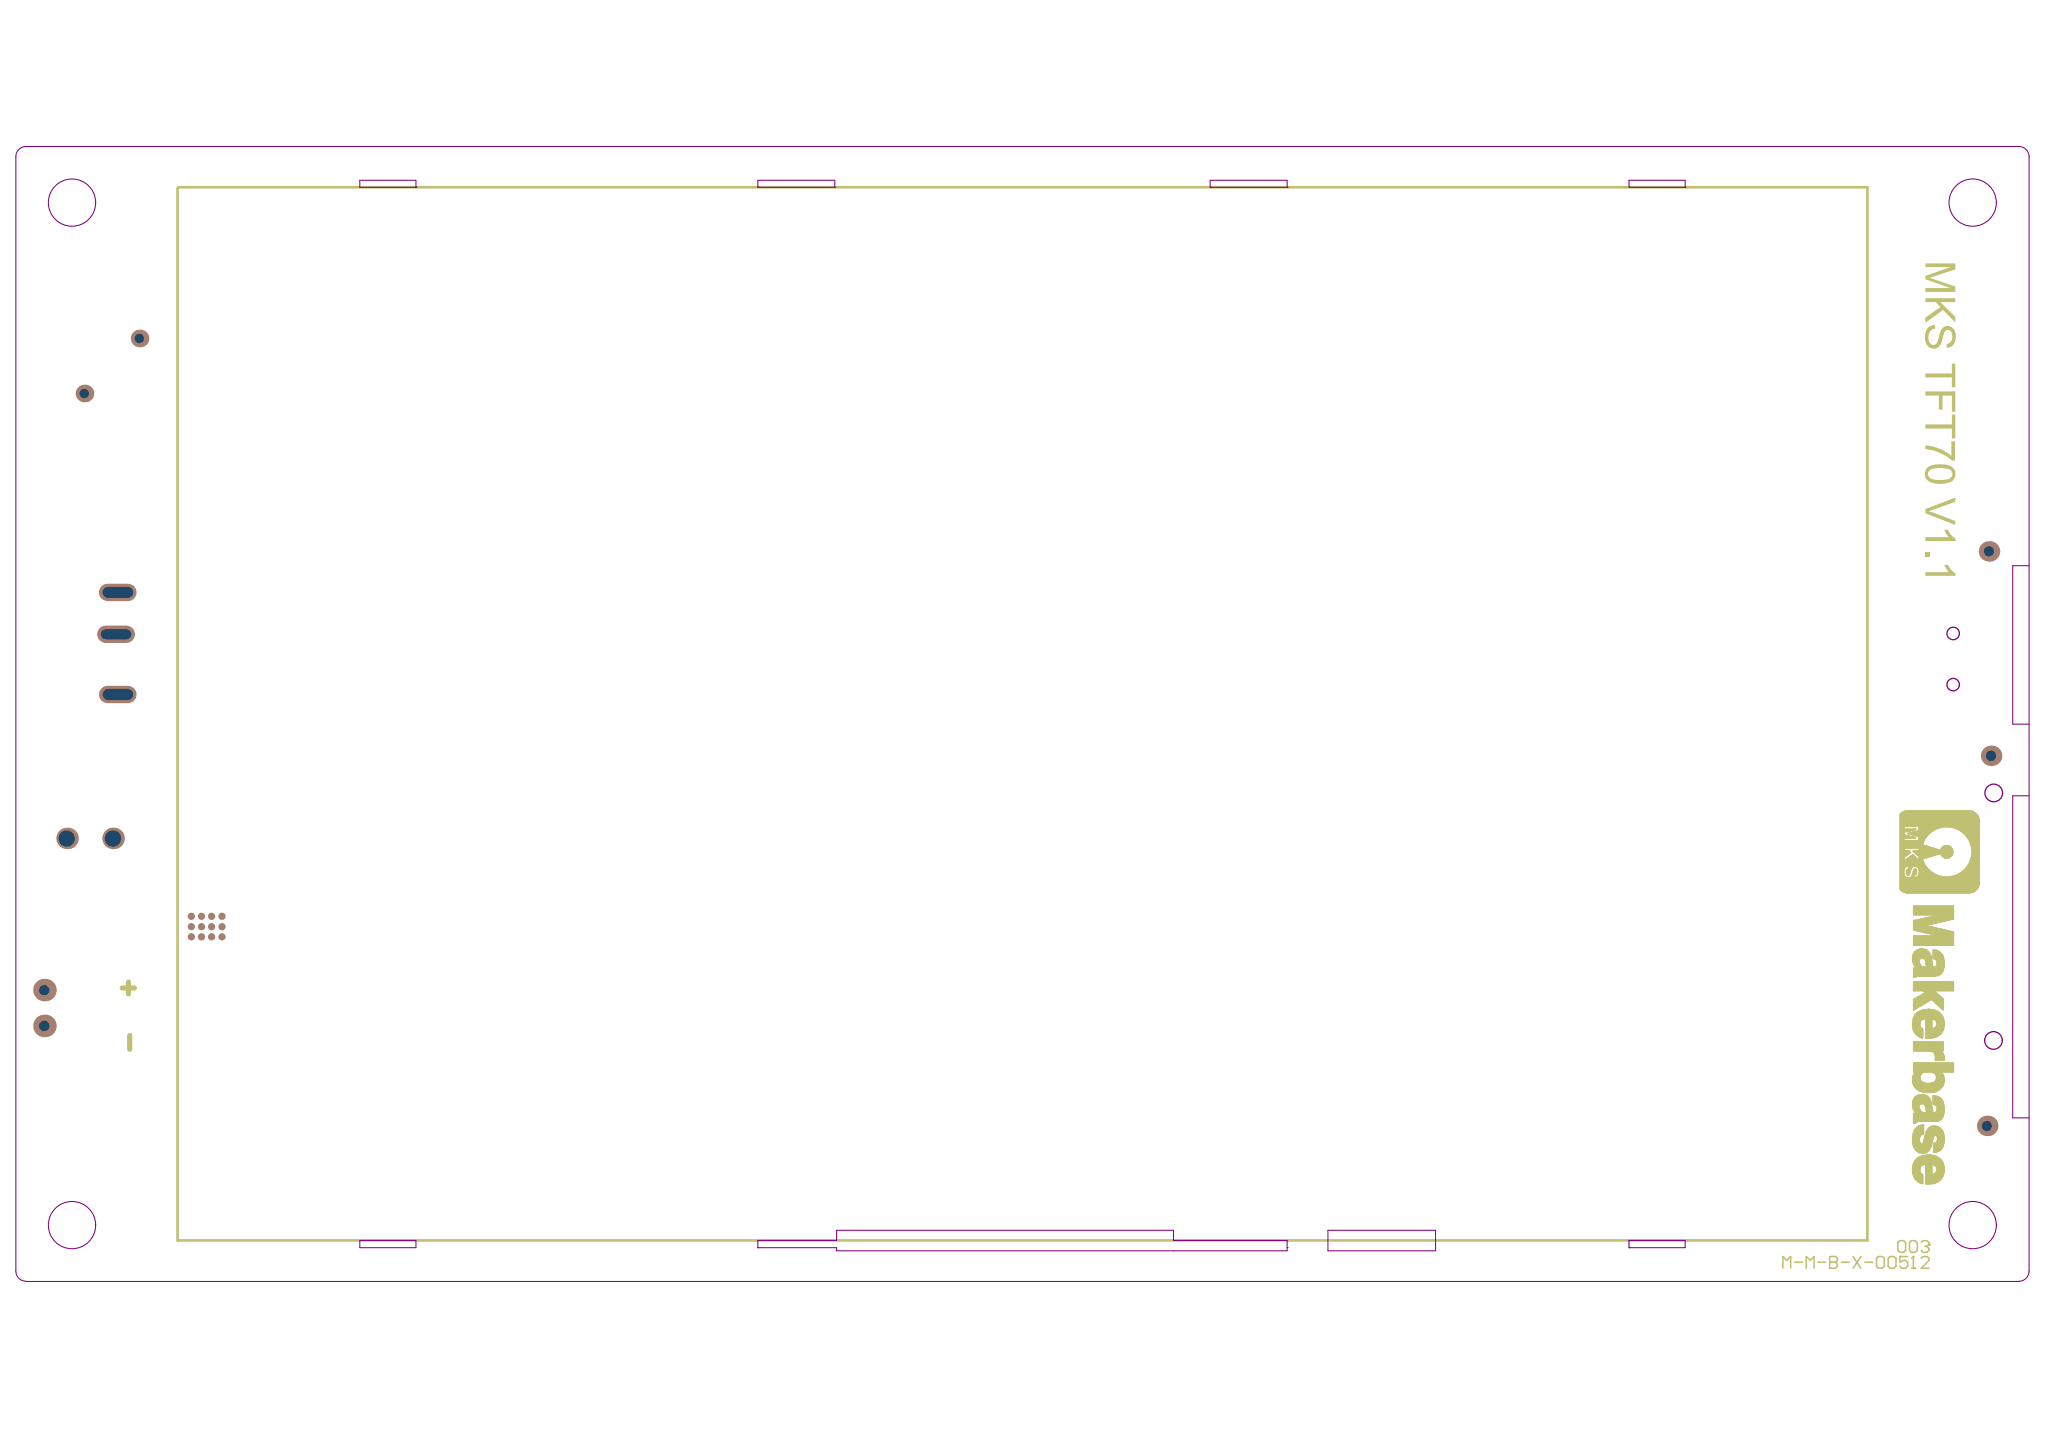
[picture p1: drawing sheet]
<svg xmlns="http://www.w3.org/2000/svg" width="289mm" height="202mm" viewBox="0 0 289 202" stroke-linecap="round" stroke-linejoin="round" font-family="sans-serif">
<g fill="#a57f6f">
<circle cx="31.3" cy="132.2" r=".51"/>
<circle cx="29.9" cy="132.2" r=".51"/>
<circle cx="28.4" cy="132.2" r=".51"/>
<circle cx="27" cy="132.2" r=".51"/>
<circle cx="27" cy="129.3" r=".51"/>
<circle cx="28.4" cy="129.3" r=".51"/>
<circle cx="29.9" cy="129.3" r=".51"/>
<circle cx="31.3" cy="129.3" r=".51"/>
<circle cx="31.3" cy="130.7" r=".51"/>
<circle cx="29.9" cy="130.7" r=".51"/>
<circle cx="27" cy="130.7" r=".51"/>
<circle cx="28.4" cy="130.7" r=".51"/>
<circle cx="280.4" cy="158.8" r="1.45"/>
</g>
<circle cx="280.3" cy="158.8" r=".71" fill="#1f4769"/>
<circle cx="280.9" cy="106.6" r="1.45" fill="#a57f6f"/>
<circle cx="280.9" cy="106.6" r=".72" fill="#1f4769"/>
<circle cx="16" cy="118.3" r="1.52" fill="#a57f6f"/>
<circle cx="15.9" cy="118.3" r="1.15" fill="#1f4769"/>
<circle cx="9.5" cy="118.3" r="1.52" fill="#a57f6f"/>
<circle cx="9.4" cy="118.3" r="1.15" fill="#1f4769"/>
<circle cx="280.6" cy="77.8" r="1.45" fill="#a57f6f"/>
<circle cx="280.6" cy="77.8" r=".71" fill="#1f4769"/>
<circle cx="11.9" cy="55.5" r="1.25" fill="#a57f6f"/>
<circle cx="11.9" cy="55.5" r=".66" fill="#1f4769"/>
<circle cx="6.3" cy="139.7" r="1.6" fill="#a57f6f"/>
<circle cx="6.2" cy="139.7" r=".73" fill="#1f4769"/>
<circle cx="6.3" cy="144.7" r="1.6" fill="#a57f6f"/>
<circle cx="6.2" cy="144.7" r=".73" fill="#1f4769"/>
<path d="M15.2 98h2.8M15.2 83.6h2.8" fill="none" stroke="#a57f6f" stroke-width="2.5"/>
<path d="M15.3 98h2.7M15.3 83.6h2.7" fill="none" stroke="#1f4769" stroke-width="1.6"/>
<circle cx="19.7" cy="47.7" r="1.25" fill="#a57f6f"/>
<circle cx="19.7" cy="47.7" r=".66" fill="#1f4769"/>
<path d="M14.9 89.5h2.9" fill="none" stroke="#a57f6f" stroke-width="2.5"/>
<path d="M14.9 89.5h2.9" fill="none" stroke="#1f4769" stroke-width="1.4"/>
<g fill="none" stroke="#c0c073" stroke-width=".14">
<path d="M268 114.9v10.6M268.1 114.8v10.7M268.1 114.8v10.8M268.1 114.7v10.9M268.2 114.7v10.9M268.2 114.7v11M268.3 114.6v11.1M268.4 114.6v11.2M268.4 114.5v11.3M268.5 114.5v11.3M268.6 114.5v11.3M268.6 114.5v8.5"/>
<path d="M268.7 114.5v8.3M268.7 114.4v2.2M268.7 116.9v.5M268.7 117.8v.4M268.7 118.6v1.1M268.7 120v.9M268.7 116.9v.4M268.8 114.4v2.2M268.8 116.9v.4M268.8 117.8v.4M268.8 118.6v1.1M268.8 120v.9"/>
<path d="M268.8 120v.8M268.9 114.4v2.2M268.9 116.9v.4M268.9 117.8v.4M268.9 118.6v1.1M268.9 120v.8M268.9 120v.7M269 114.4v2.2M269 116.9v.4M269 117.8v.4M269 118.6v1.1M269 120v.7"/>
<path d="M269 114.3v2.3M269 120v.6M269.1 114.3v2.3M269.1 116.9v.4M269.1 117.8v.4M269.1 118.6v1.1M269.1 120v.6M269.1 117.5v.1M269.1 117.9v.3M269.2 114.3v2.3M269.2 116.9v.4M269.2 117.5v.1"/>
<path d="M269.2 117.9v.3M269.2 118.6v1.1M269.2 120v.6M269.2 120v.5M269.2 117.5v.2M269.3 114.3v2.3M269.3 116.9v.3M269.3 117.5v.2M269.3 117.9v.3M269.3 118.6v1.1M269.3 120v.5M269.4 114.3v2.3"/>
<path d="M269.4 116.9v.3M269.4 117.5v.2M269.4 117.9v.3M269.4 118.6v1.1M269.5 114.3v2.3M269.5 116.9v.3M269.5 117.4v.3M269.5 117.9v.3M269.5 118.6v1.1M269.5 118v.2M269.6 114.3v2.3M269.6 116.9v.3"/>
<path d="M269.6 117.4v.4M269.6 118v.2M269.6 118.6v1.1M269.7 114.3v2.3M269.7 116.9v.3M269.7 117.4v.4M269.7 118v.2M269.7 118.6v1.1M269.8 114.3v2.3M269.8 116.9v.3M269.8 117.4v.4M269.8 118v.2"/>
<path d="M269.8 118.6v1.1M269.8 117.3v.5M269.9 114.3v2.3M269.9 116.9v.2M269.9 117.3v.5M269.9 118v.2M269.9 118.6v1.1M269.9 120v.2M270 114.3v2.3M270 116.9v.2M270 117.3v.5M270 118v.2"/>
<path d="M270 118.6v1.1M270 120v.2M270 118.1v.1M270.1 114.3v2.3M270.1 116.9v.2M270.1 117.3v.5M270.1 118.1v.1M270.1 118.6v1.1M270.1 120v.3M270.1 117.3v.6M270.2 114.3v2.3M270.2 116.9v.2"/>
<path d="M270.2 117.3v.6M270.2 118.1v.1M270.2 118.6v1.1M270.2 120v.4M270.3 114.3v2.3M270.3 116.9v.1M270.3 117.3v.6M270.3 118.1v.1M270.3 118.6v1.1M270.3 120v.5M270.3 117.2v.7M270.4 114.3v2.3"/>
<path d="M270.4 117.2v.7M270.4 118.6v1.1M270.4 120v.6M270.5 114.3v2.3M270.5 117.2v.7M270.5 118.6v1.1M270.5 120v.6M270.5 120v.7M270.6 114.3v2.3M270.6 117.2v.7M270.6 118.6v1.1M270.6 120v.7"/>
<path d="M270.6 120v.8M270.6 117.2v.8M270.7 114.3v2.3M270.7 117.2v.8M270.7 118.6v1.1M270.7 114.3v8.5M270.8 114.3v11.7M270.9 114.3v11.7M271 114.3v11.7M271.1 114.3v11.7M271.2 114.3v11.7M271.3 114.3v4.8"/>
<path d="M271.3 119.1v2.1M271.3 114.3v4.7M271.3 114.3v4.6M271.3 119.1v2M271.4 114.3v4.5M271.4 119.2v1.9M271.4 114.3v4.4M271.4 114.3v4.3M271.5 114.3v4.3M271.5 119.2v1.9M271.5 114.3v4.2M271.6 114.3v4.2"/>
<path d="M271.6 119.3v1.8M271.6 114.3v4M271.6 119.3v1.7M271.7 114.3v4M271.7 119.3v1.7M271.7 114.3v3.9M271.8 114.3v3.8M271.8 119.3v1.7M271.8 114.3v3.7M271.9 114.3v3.7M271.9 119.3v1.7M271.9 114.3v3.6"/>
<path d="M272 114.3v3.6M272 119.4v1.6M272 114.3v3.5M272 119.4v1.5M272.1 114.3v3.5M272.1 119.4v1.5M272.1 114.3v3.4M272.2 114.3v3.3M272.2 119.4v1.5M272.2 119.5v1.4M272.3 114.3v3.2M272.3 119.5v1.4"/>
<path d="M272.4 114.3v3.2M272.4 119.5v1.4M272.4 114.3v3.1M272.4 119.5v1.3M272.5 114.3v3.1M272.5 119.5v1.3M272.5 114.3v3M272.6 114.3v3M272.6 119.5v1.3M272.6 119.6v1.2M272.7 114.3v2.9M272.7 119.6v1.2"/>
<path d="M272.7 119.6v1.1M272.8 114.3v2.9M272.8 119.6v1.1M272.8 114.3v2.8M272.8 119.7v1M272.9 114.3v2.8M272.9 119.7v1M272.9 119.7v.9M273 114.3v2.7M273 119.7v.9M273.1 114.3v2.7M273.1 119.7v.9"/>
<path d="M273.2 114.3v2.6M273.2 119.7v.9M273.2 119.8v.8M273.3 114.3v2.6M273.3 119.8v.8M273.3 119.8v.7M273.4 114.3v2.6M273.4 119.8v.7M273.4 114.3v2.5M273.5 114.3v2.5M273.5 119.9v.6M273.6 114.3v2.5"/>
<path d="M273.6 119.9v.6M273.7 114.3v2.5M273.7 120v.5M273.7 120v.4M273.8 114.3v2.5M273.8 119.9v.6M273.8 119.7v.9M273.9 114.3v2.4M273.9 119.7v.9M273.9 119.6v1.1M274 114.3v2.4M274 119.5v1.3"/>
<path d="M274.1 114.3v2.4M274.1 119.4v1.5M274.2 114.3v2.4M274.2 119.4v1.5M274.2 119.4v1.6M274.2 119.3v1.7M274.3 114.3v2.4M274.3 119.3v1.7M274.4 114.3v2.4M274.4 119.3v1.7M274.4 114.3v2.3M274.5 114.3v2.4"/>
<path d="M274.5 119.3v1.7M274.5 119.3v1.8M274.6 114.3v2.4M274.6 119.3v1.8M274.7 114.3v2.4M274.7 119.3v1.8M274.8 114.3v2.4M274.8 119.3v1.7M274.8 114.3v2.3M274.9 114.3v2.3M274.9 119.3v1.7M274.9 114.3v2.4"/>
<path d="M275 114.3v2.4M275 119.3v1.7M275.1 114.3v2.4M275.1 119.4v1.6M275.1 119.4v1.5M275.2 114.3v2.4M275.2 119.4v1.5M275.2 119.5v1.4M275.3 114.3v2.4M275.3 119.5v1.3M275.3 119.6v1.2M275.4 114.3v2.4"/>
<path d="M275.4 119.6v1.1M275.4 119.7v.9M275.4 114.3v2.5M275.5 114.3v2.5M275.5 119.8v.7M275.6 114.3v2.5M275.7 114.3v2.5M275.8 114.3v2.5M275.9 114.3v2.6M276 114.3v2.6M276.1 114.3v2.6M276.1 114.3v2.7"/>
<path d="M276.2 114.3v2.7M276.3 114.3v2.8M276.4 114.3v2.8M276.4 114.3v2.9M276.5 114.3v2.9M276.6 114.3v2.9M276.6 114.3v3M276.7 114.3v3M276.8 114.3v3M276.8 114.3v3.1M276.9 114.3v3.1M276.9 114.3v3.2"/>
<path d="M277 114.3v3.3M277.1 114.3v3.3M277.1 114.3v3.4M277.2 114.3v3.4M277.2 114.3v3.5M277.3 114.3v3.5M277.3 114.3v3.6M277.4 114.3v3.7M277.5 114.3v3.8M277.5 114.3v3.9M277.6 114.3v3.9M277.6 114.3v4"/>
<path d="M277.6 114.3v4.1M277.7 114.3v4.1M277.7 114.3v4.2M277.8 114.3v4.3M277.9 114.3v4.5M277.9 114.3v4.6M278 114.4v4.7M278 114.4v5M278.1 114.4v5M278.1 114.4v5.3M278.2 114.4v5.4M278.2 114.4v11.5"/>
<path d="M278.3 114.4v11.5M278.3 114.5v11.4M278.3 114.5v11.3M278.4 114.5v11.3M278.5 114.5v11.3M278.6 114.6v11.1M278.7 114.6v11.1M278.7 114.7v11M278.7 114.7v10.9M278.8 114.7v10.9M278.8 114.8v10.8M278.8 114.8v10.7"/>
<path d="M278.9 114.9v10.6M278.9 114.9v10.5M279 114.9v10.5M279 115v10.4M279 115v10.3M279.1 115.1v10.2M279.1 115.2v10M279.1 115.2v9.9M279.2 115.3v9.7M279.2 115.5v9.3M279.3 115.6v9.1M268.6 123.1v2.8"/>
<path d="M268.7 123.2v2.7M268.7 121.4v1.2M268.7 123.4v2.5M268.7 121.4v1.1M268.7 123.5v2.4M268.8 121.3v1.1M268.8 123.6v2.3M268.8 123.7v2.2M268.9 121.2v1.1M268.9 123.7v2.3M268.9 122.7v.6M268.9 123.8v2.2"/>
<path d="M269 121.2v1M269 122.7v.6M269 123.8v2.2M269 121.1v1.1M269 122.7v.7M269.1 121.1v1.1M269.1 122.6v.8M269.1 123.8v2.2M269.1 122.6v.9M269.1 121v1.2M269.2 121v1.2M269.2 122.6v.9"/>
<path d="M269.2 123.8v2.2M269.2 121v1.1M269.3 120.9v2.6M269.3 123.8v2.2M269.3 120.9v2.5M269.3 120v.4M269.4 120.1v.3M269.4 120.9v2.5M269.4 123.8v2.2M269.5 120.1v.3M269.5 120.8v2.4M269.5 123.8v2.2"/>
<path d="M269.5 120.1v.2M269.5 120.2v.1M269.5 120.8v2.1M269.6 120.2v.1M269.6 120.7v2.2M269.6 123.8v2.2M269.6 120.7v2M269.6 123.7v2.3M269.6 120.7v1.9M269.7 120.6v1.9M269.7 123.6v2.4M269.7 120.6v1.8"/>
<path d="M269.7 123.5v2.5M269.8 120.6v1.8M269.8 123.5v2.5M269.8 120.5v1.8M269.8 123.2v2.8M269.8 134.9v.7M269.9 120v.1M269.9 120.5v1.8M269.9 123v3M269.9 134.6v1.3M269.9 120.6v1.7M269.9 122.9v3.1"/>
<path d="M269.9 120.6v1.6M269.9 122.7v3.3M269.9 127.8v1.3M269.9 129.9v1.3M269.9 132v1.4M269.9 134.5v1.5M269.9 136.5v1.4M269.9 138.5v1.3M270 120.6v1.6M270 122.7v3.3M270 127.8v1.3M270 129.8v1.4"/>
<path d="M270 132v1.4M270 134.5v1.6M270 136.5v1.4M270 138.5v1.3M270 122.6v3.4M270 134.4v1.7M270 120.7v1.5M270 134.3v1.9M270.1 120.7v1.5M270.1 122.6v3.4M270.1 127.8v1.3M270.1 129.8v1.5"/>
<path d="M270.1 132v1.4M270.1 134.3v2M270.1 136.5v1.4M270.1 138.5v1.3M270.1 120.8v1.4M270.1 134.2v2.1M270.2 120.8v1.4M270.2 122.6v.8M270.2 123.8v2.2M270.2 127.8v1.3M270.2 129.8v1.5M270.2 132v1.4"/>
<path d="M270.2 134.2v2.1M270.2 136.5v1.4M270.2 138.5v1.3M270.2 120.9v1.3M270.2 134.2v2.2M270.3 120.9v1.3M270.3 122.6v.8M270.3 123.8v2.2M270.3 127.8v1.3M270.3 129.8v1.5M270.3 132v1.4M270.3 134.1v3.8"/>
<path d="M270.3 138.5v1.3M270.3 121v1.2M270.3 123.7v2.3M270.3 134.1v3.7M270.3 122.6v.7M270.4 121v1.3M270.4 122.7v.5M270.4 123.7v2.3M270.4 127.8v1.3M270.4 129.8v1.5M270.4 132v1.4M270.4 134v3.7"/>
<path d="M270.4 138.5v1.3M270.4 121.1v1.2M270.5 121.1v1.2M270.5 123.7v2.3M270.5 127.8v1.3M270.5 129.8v1.5M270.5 132v1.4M270.5 134v3.7M270.5 138.5v1.3M270.5 121.2v1.2M270.5 123.6v2.4M270.5 129.7v1.6"/>
<path d="M270.6 121.2v1.2M270.6 123.6v2.4M270.6 127.8v1.3M270.6 129.7v1.6M270.6 132v1.4M270.6 133.9v3.8M270.6 138.5v1.3M270.6 121.3v1.1M270.6 123.5v2.5M270.7 120v.8M270.7 121.3v1.3M270.7 123.4v2.6"/>
<path d="M270.7 127.8v1.3M270.7 129.7v1.7M270.7 132v1.4M270.7 133.9v3.8M270.7 138.5v1.3M270.7 123.2v2.8M270.7 122.9v.1M270.7 123.1v2.9M270.8 127.8v1.3M270.8 129.7v1.7M270.8 132v1.4M270.8 133.9v1.5"/>
<path d="M270.8 135.7v2M270.8 138.5v1.3M270.9 127.8v1.3M270.9 129.7v1.7M270.9 132v1.4M270.9 133.8v1.5M270.9 136v1.7M270.9 138.5v1.3M270.9 129.6v1.8M270.9 129.6v1.9M270.9 133.8v1.4M270.9 136.1v1.6"/>
<path d="M271 127.8v1.3M271 129.6v1.9M271 132v1.4M271 133.8v1.4M271 136.1v1.6M271 138.5v1.3M271 136.2v1.5M271.1 127.8v1.3M271.1 129.6v1.9M271.1 132v1.4M271.1 133.8v1.4M271.1 136.3v1.4"/>
<path d="M271.1 138.5v1.3M271.2 127.8v1.3M271.2 129.6v1.9M271.2 132v1.4M271.2 133.8v1.4M271.2 136.3v1.4M271.2 138.5v1.3M271.2 129.5v2M271.3 121.2v4.8M271.3 127.8v1.3M271.3 129.5v2M271.3 132v1.4"/>
<path d="M271.3 133.8v1.4M271.3 136.3v1.4M271.3 138.5v1.3M271.3 121.3v4.7M271.3 136.4v1.3M271.3 121.4v4.6M271.4 121.6v4.4M271.4 127.8v1.3M271.4 129.5v2M271.4 132v1.4M271.4 133.9v1.3M271.4 136.4v1.3"/>
<path d="M271.4 138.5v1.4M271.4 121.7v4.3M271.4 133.9v1.4M271.4 138.5v1.5M271.5 121.7v4.3M271.5 127.8v1.3M271.5 129.5v2.1M271.5 132v1.4M271.5 133.9v1.4M271.5 136.4v1.3M271.5 138.5v1.5M271.5 121.9v4.1"/>
<path d="M271.6 121.9v4.1M271.6 127.8v1.3M271.6 129.5v2.1M271.6 132v1.4M271.6 133.9v1.4M271.6 136.4v1.3M271.6 138.5v1.5M271.6 122v4M271.6 133.9v1.6M271.6 138.5v3M271.6 133.9v1.7M271.7 122.1v3.9"/>
<path d="M271.7 127.8v1.3M271.7 129.5v2.1M271.7 132v1.4M271.7 133.9v1.9M271.7 136.4v1.3M271.7 138.5v3M271.7 122.2v3.8M271.7 129.5v1M271.7 130.6v1M271.7 134v2.1M271.8 122.3v3.7M271.8 127.8v1.3"/>
<path d="M271.8 129.5v1M271.8 130.6v1M271.8 132v1.4M271.8 134v2.4M271.8 136.4v1.3M271.8 138.5v3M271.8 129.4v1.1M271.8 138.5v2.9M271.8 122.4v3.6M271.8 134.1v3.6M271.9 122.4v3.6M271.9 127.8v1.3"/>
<path d="M271.9 129.4v1.1M271.9 130.6v1.1M271.9 132v1.4M271.9 134.1v3.6M271.9 138.5v2.9M271.9 138.5v2.8M272 122.5v3.5M272 127.8v1.3M272 129.4v1.1M272 130.6v1.1M272 132v1.4M272 134.1v3.6"/>
<path d="M272 138.5v2.8M272 122.6v3.4M272 134.2v3.5M272.1 122.6v3.4M272.1 127.8v1.3M272.1 129.4v1.1M272.1 130.6v1.1M272.1 132v1.4M272.1 134.2v3.5M272.1 138.5v2.8M272.1 122.7v3.3M272.1 138.5v2.7"/>
<path d="M272.2 122.7v3.3M272.2 127.8v1.3M272.2 129.4v1M272.2 130.7v1M272.2 132v1.4M272.2 134.3v3.4M272.2 138.5v2.7M272.2 122.8v3.2M272.2 134.4v3.3M272.3 122.8v3.2M272.3 127.8v1.3M272.3 129.4v1"/>
<path d="M272.3 130.7v1M272.3 132v1.4M272.3 134.5v3.2M272.3 138.5v2.7M272.3 138.5v2.6M272.4 122.9v3.1M272.4 127.8v1.3M272.4 129.4v1M272.4 130.7v1M272.4 132v1.4M272.4 134.6v3.1M272.4 138.5v2.6"/>
<path d="M272.4 129.3v1.1M272.4 130.7v1.1M272.4 134.7v3M272.4 123v3M272.4 130.8v1M272.4 134.8v2.9M272.5 123v3M272.5 127.8v1.3M272.5 129.3v1.1M272.5 130.7v1.1M272.5 132v1.4M272.5 134.9v2.8"/>
<path d="M272.5 138.5v2.6M272.5 135.1v2.6M272.5 138.5v2.5M272.5 130.8v1M272.5 135.2v2.5M272.6 123v3M272.6 127.8v1.3M272.6 129.3v1.1M272.6 130.8v1M272.6 132v1.4M272.6 135.6v2.1M272.6 138.5v2.6"/>
<path d="M272.6 123.1v2.9M272.6 136v1.7M272.7 123.1v2.9M272.7 127.8v1.3M272.7 129.3v1.1M272.7 130.8v1M272.7 132v1.4M272.7 136v1.7M272.7 138.5v2.6M272.7 130.8v1.1M272.7 134v1.2M272.7 136.3v1.4"/>
<path d="M272.7 138.5v2.7M272.7 129.2v1.1M272.7 134v1.3M272.8 123.2v2.8M272.8 127.8v1.3M272.8 129.2v1.1M272.8 130.8v1.1M272.8 132v1.4M272.8 134v1.3M272.8 136.4v1.3M272.8 138.5v2.8M272.9 123.2v2.8"/>
<path d="M272.9 127.8v1.3M272.9 129.2v1.1M272.9 130.8v1.1M272.9 132v1.4M272.9 134v1.3M272.9 136.4v1.3M272.9 138.5v2.8M272.9 138.5v1.3M272.9 139.8v1.6M272.9 123.3v2.7M273 123.3v2.7M273 127.8v1.3"/>
<path d="M273 129.2v1.1M273 130.9v1M273 132v1.4M273 134v1.3M273 136.4v1.3M273 138.5v1.3M273 139.8v1.7M273 129.1v1.2M273 139.9v1.6M273.1 123.3v2.7M273.1 127.8v1.3M273.1 129.1v1.1"/>
<path d="M273.1 130.9v1M273.1 132v1.4M273.1 134v1.3M273.1 136.4v1.3M273.1 138.5v1.3M273.1 139.9v1.6M273.1 123.4v2.6M273.1 134v1.4M273.1 136.3v1.4M273.1 140v1.6M273.2 123.4v2.6M273.2 127.8v1.3"/>
<path d="M273.2 129.1v1.1M273.2 130.9v1M273.2 132v1.4M273.2 134v1.5M273.2 136.2v1.4M273.2 138.5v1.3M273.2 130.9v1.1M273.2 134.1v3.5M273.3 123.4v2.6M273.3 127.8v1.3M273.3 129.1v1.1M273.3 130.9v1.1"/>
<path d="M273.3 132v1.4M273.3 134.1v3.5M273.3 138.5v1.3M273.3 123.5v2.5M273.4 123.5v2.5M273.4 127.8v1.3M273.4 129.1v1M273.4 130.9v1.1M273.4 132v1.4M273.4 134.1v3.5M273.4 138.5v1.3M273.4 134.2v3.4"/>
<path d="M273.5 123.5v2.5M273.5 127.8v1.3M273.5 129.1v1M273.5 130.9v1.1M273.5 132v1.4M273.5 134.2v3.4M273.5 138.5v1.3M273.5 131v2.4M273.6 123.5v2.5M273.6 127.8v2.3M273.6 131v2.4M273.6 134.2v3.4"/>
<path d="M273.6 138.5v1.3M273.6 134.2v3.3M273.6 123.6v2.4M273.7 123.5v2.5M273.7 127.8v2.3M273.7 131v2.4M273.7 134.3v3.2M273.7 138.5v1.3M273.7 123.6v2.4M273.8 123.6v2.4M273.8 127.8v2.3M273.8 131v2.4"/>
<path d="M273.8 134.3v3.2M273.8 138.5v1.3M273.8 134.3v3.1M273.8 131.1v2.3M273.8 134.4v3M273.9 123.6v2.4M273.9 127.8v2.3M273.9 131.1v2.3M273.9 134.4v3M273.9 138.5v1.3M273.9 127.8v2.2M273.9 134.5v2.8"/>
<path d="M274 123.6v2.4M274 127.8v2.2M274 131.1v2.3M274 134.6v2.6M274 138.5v1.3M274 134.6v2.5M274.1 123.6v2.4M274.1 127.8v2.2M274.1 131.1v2.3M274.1 134.8v2.3M274.1 138.5v1.3M274.1 123.7v2.3"/>
<path d="M274.1 134.8v2.2M274.2 123.7v2.3M274.2 127.8v2.2M274.2 131.1v2.3M274.2 134.9v2M274.2 138.5v1.3M274.2 135.1v1.6M274.3 123.7v2.3M274.3 127.8v2.2M274.3 131.1v2.3M274.3 135.4v1.1M274.3 138.5v1.3"/>
<path d="M274.3 135.4v1M274.4 123.7v2.3M274.4 127.8v2.2M274.4 131.2v2.2M274.4 138.5v1.3M274.5 123.7v2.3M274.5 127.8v2.1M274.5 131.2v2.2M274.5 138.5v1.3M274.6 123.7v2.3M274.6 127.8v2.1M274.6 131.2v2.2"/>
<path d="M274.6 138.5v1.3M274.7 123.7v2.3M274.7 127.8v2.1M274.7 131.2v2.2M274.7 138.5v1.3M274.7 131.3v2.1M274.8 123.7v2.3M274.8 127.8v2M274.8 131.3v2.1M274.8 138.5v1.3M274.9 123.7v2.3M274.9 127.8v2"/>
<path d="M274.9 131.3v2.1M274.9 138.5v1.3M275 123.7v2.3M275 127.8v2M275 131.3v2.1M275 138.5v1.3M275.1 123.7v2.3M275.1 127.8v2M275.1 131.3v2.1M275.1 138.5v1.3M275.1 123.6v2.4M275.1 127.8v1.9"/>
<path d="M275.2 123.6v2.4M275.2 127.8v1.9M275.2 131.3v2.1M275.2 138.5v1.3M275.3 123.6v2.4M275.3 127.8v1.9M275.3 131.4v2M275.3 138.5v1.3M275.4 123.6v2.4M275.4 127.8v1.9M275.4 131.4v2M275.4 138.5v1.3"/>
<path d="M275.5 123.6v2.4M275.5 127.8v1.9M275.5 131.4v2M275.5 138.5v1.3M275.5 120.1v.2M275.5 131.5v1.9M275.6 123.5v2.5M275.6 127.8v1.9M275.6 131.5v1.9M275.6 138.5v1.3M275.6 123.6v2.4M275.6 131.5v1.8"/>
<path d="M275.7 123.5v2.5M275.8 123.5v2.5M275.9 123.5v2.5M275.9 123.4v2.6M276 123.4v2.6M276.1 123.4v2.6M276.2 123.4v2.6M276.2 123.3v2.7M276.3 123.3v2.7M276.3 123.2v2.8M276.4 123.2v2.8M276.5 123.2v2.8"/>
<path d="M276.5 123.1v2.9M276.6 123.1v2.9M276.7 123v3M276.8 123v3M276.8 122.9v3.1M276.9 122.9v3.1M276.9 122.8v3.2M277 122.8v3.2M277.1 122.7v3.3M277.2 122.6v3.4M277.3 122.5v3.5M277.3 122.4v3.6"/>
<path d="M277.4 122.4v3.6M277.4 122.3v3.7M277.5 122.3v3.7M277.5 122.2v3.8M277.6 122.1v3.9M277.6 122v4M277.7 122v4M277.7 121.9v4.1M277.8 121.7v4.3M277.9 121.6v4.4M277.9 121.5v4.5M277.9 121.4v4.6"/>
<path d="M278 121.2v4.8M278 121v5M278.1 120.9v5M278.1 120.6v5.3M278.2 120.5v5.4M269.8 144v1M269.8 151.9v.8M269.8 155.4v.7M269.8 155.4v.8M269.9 143.7v1.5M269.9 151.7v1.2M269.9 155.2v1.2"/>
<path d="M269.9 159.9v1.6M269.9 151.7v1.3M269.9 159.9v1.7M269.9 141v1.5M269.9 143.5v1.9M269.9 147v1.3M269.9 150v1.2M269.9 151.6v1.5M269.9 155v1.6M269.9 157.1v1.4M269.9 159.7v2.1M270 140.9v1.6"/>
<path d="M270 143.5v1.9M270 147v1.3M270 149.9v1.3M270 151.5v1.6M270 155v1.6M270 157.1v1.4M270 159.7v2.1M270 143.4v2.1M270 151.5v1.7M270 154.9v1.8M270 157v1.5M270 159.5v2.4"/>
<path d="M270 140.9v1.5M270 143.3v2.3M270 151.4v1.9M270 154.9v1.9M270 159.4v2.6M270.1 140.9v1.5M270.1 143.3v2.3M270.1 147v1.3M270.1 149.9v1.3M270.1 151.3v2M270.1 154.9v1.9M270.1 157v1.5"/>
<path d="M270.1 159.4v2.6M270.1 140.8v1.6M270.1 143.2v2.5M270.1 151.3v2.1M270.1 154.8v2.1M270.1 159.3v2.8M270.2 140.8v1.6M270.2 143.2v2.5M270.2 147v1.3M270.2 149.9v1.3M270.2 151.3v2.1M270.2 154.8v2.1"/>
<path d="M270.2 157v1.5M270.2 159.3v2.8M270.2 143.1v2.7M270.2 149.9v3.6M270.2 154.7v2.3M270.2 159.2v3M270.2 143.1v2.8M270.3 140.8v1.5M270.3 143v2.9M270.3 147v1.3M270.3 149.9v3.6M270.3 154.6v3.8"/>
<path d="M270.3 159.2v3.1M270.3 154.6v3.7M270.3 159.1v3.2M270.3 143v3M270.3 149.9v3.7M270.4 140.7v1.6M270.4 142.9v3.1M270.4 147v1.3M270.4 149.9v3.8M270.4 154.6v3.7M270.4 159v3.4M270.4 154.5v3.8"/>
<path d="M270.4 140.7v1.5M270.4 142.8v3.3M270.4 158.9v3.5M270.5 140.6v1.6M270.5 142.8v3.3M270.5 147v1.3M270.5 149.9v3.8M270.5 154.5v3.8M270.5 158.9v3.5M270.5 158.9v3.6M270.6 140.6v1.6M270.6 142.8v3.3"/>
<path d="M270.6 147v1.3M270.6 149.9v3.9M270.6 154.5v3.7M270.6 158.9v3.6M270.6 140.6v1.5M270.6 142.7v3.5M270.6 158.9v3.7M270.7 140.6v1.5M270.7 142.7v3.5M270.7 147v1.3M270.7 149.9v3.9M270.7 154.5v3.7"/>
<path d="M270.7 158.8v3.8M270.7 140.5v1.6M270.7 142.7v3.6M270.7 149.9v4M270.7 140.5v1.5M270.7 154.4v3.8M270.8 140.5v1.5M270.8 142.6v3.7M270.8 147v1.3M270.8 149.9v4M270.8 154.4v1.6M270.8 156.3v1.9"/>
<path d="M270.8 158.7v3.9M270.9 140.4v1.6M270.9 142.6v3.7M270.9 147v1.3M270.9 149.9v4M270.9 154.4v1.4M270.9 156.5v1.7M270.9 158.7v1.7M270.9 142.6v3.8M270.9 140.4v1.5M270.9 142.6v1.6M270.9 144.8v1.6"/>
<path d="M270.9 149.9v1.9M270.9 152.3v1.7M270.9 156.6v1.6M270.9 158.7v1.5M271 140.4v1.5M271 142.6v1.5M271 144.9v1.5M271 147v1.3M271 149.9v1.8M271 152.3v1.7M271 154.4v1.4M271 156.7v1.5"/>
<path d="M271 158.7v1.5M271 142.5v1.5M271 149.9v1.7M271 152.4v1.6M271 154.4v1.3M271 158.7v1.4M271 145v1.4M271 152.5v1.5M271 156.8v1.4M271.1 140.4v1.5M271.1 142.5v1.4M271.1 145v1.4"/>
<path d="M271.1 147v1.3M271.1 149.9v1.6M271.1 152.5v1.5M271.1 154.4v1.3M271.1 156.8v1.4M271.1 158.7v1.4M271.1 140.3v1.6M271.1 152.6v1.4M271.1 140.3v1.5M271.1 152.6v1.5M271.2 140.2v1.6M271.2 142.5v1.3"/>
<path d="M271.2 145.1v1.4M271.2 147v1.3M271.2 149.9v1.5M271.2 152.6v1.5M271.2 154.4v1.3M271.2 156.9v1.3M271.2 158.7v1.4M271.3 140.2v1.5M271.3 142.5v1.3M271.3 145.1v1.4M271.3 147v1.3M271.3 149.9v1.4"/>
<path d="M271.3 152.6v1.5M271.3 154.4v1.3M271.3 156.9v1.3M271.3 158.7v1.4M271.3 145.2v1.2M271.3 152.7v1.4M271.4 140.2v1.5M271.4 142.4v1.4M271.4 147v1.3M271.4 149.9v1.4M271.4 152.7v1.4M271.4 154.4v1.4"/>
<path d="M271.4 156.9v1.3M271.4 158.7v1.3M271.4 157v1.2M271.4 140.1v1.5M271.4 142.4v1.3M271.5 140.1v1.5M271.5 142.4v1.3M271.5 147v1.3M271.5 149.9v1.4M271.5 152.7v1.4M271.5 154.5v1.3M271.5 157v1.2"/>
<path d="M271.5 154.5v1.4M271.6 140.1v1.5M271.6 142.4v1.3M271.6 147v1.3M271.6 149.9v1.3M271.6 152.7v1.4M271.6 154.5v1.4M271.6 157v1.2M271.6 154.5v1.6M271.7 142.4v4.1M271.7 147v1.3M271.7 149.9v1.3"/>
<path d="M271.7 152.8v1.3M271.7 154.5v1.9M271.7 157v1.2M271.7 159.8v2.8M271.7 154.5v2.2M271.7 159.7v2.9M271.7 159.6v3M271.8 142.4v4.1M271.8 147v1.3M271.8 149.9v1.3M271.8 152.8v1.3M271.8 154.5v2.4"/>
<path d="M271.8 157v1.2M271.8 159.5v3.1M271.8 154.6v3.6M271.8 159.4v3.2M271.9 142.4v4.1M271.9 147v1.3M271.9 149.9v1.3M271.9 152.8v1.3M271.9 154.6v3.6M271.9 159.4v3.2M271.9 159.3v3.2M272 142.4v4.1"/>
<path d="M272 147v1.3M272 149.9v1.3M272 152.8v1.3M272 154.6v3.6M272 159.3v3.2M272 142.3v4.2M272 154.7v3.5M272 159.2v3.3M272 159.2v3.2M272.1 142.3v4.2M272.1 147v1.3M272.1 149.9v1.3"/>
<path d="M272.1 152.8v1.3M272.1 154.7v3.5M272.1 159.2v3.2M272.1 154.8v3.4M272.1 159.1v3.2M272.2 142.3v4.2M272.2 147v1.3M272.2 149.9v1.3M272.2 152.8v1.3M272.2 154.9v3.3M272.2 159v3.3M272.2 155v3.2"/>
<path d="M272.2 159v3.2M272.3 142.4v4.1M272.3 147v1.3M272.3 149.9v1.3M272.3 152.8v1.3M272.3 155v3.2M272.3 158.9v3.2M272.3 155.1v3.1M272.3 158.9v3.1M272.4 142.4v4.1M272.4 147v1.3M272.4 149.9v1.3"/>
<path d="M272.4 152.8v1.3M272.4 155.2v3M272.4 158.9v3M272.4 152.7v1.4M272.4 155.4v2.8M272.4 158.9v2.9M272.5 142.4v4.1M272.5 147v1.3M272.5 149.9v1.3M272.5 152.7v1.4M272.5 155.4v2.8M272.5 158.9v2.9"/>
<path d="M272.5 149.9v1.4M272.5 155.7v2.5M272.5 158.9v2.6M272.6 142.4v1.3M272.6 143.8v2.7M272.6 147v1.3M272.6 149.9v1.4M272.6 152.7v1.4M272.6 156.1v2.1M272.6 158.9v2.4M272.6 145.1v1.3M272.6 147v1.4"/>
<path d="M272.6 156.4v1.8M272.6 158.9v2.2M272.7 142.4v1.4M272.7 145.1v1.3M272.7 147v1.4M272.7 149.9v1.4M272.7 152.7v1.4M272.7 156.5v1.7M272.7 158.8v2.2M272.7 154.5v1.2M272.7 156.8v1.4M272.7 158.8v2"/>
<path d="M272.7 147v1.5M272.7 154.5v1.3M272.7 158.8v1.9M272.8 142.4v1.4M272.8 145.1v1.3M272.8 147v1.5M272.8 149.9v1.4M272.8 152.7v1.4M272.8 154.5v1.3M272.8 156.9v1.3M272.8 158.8v1.7M272.8 145v1.4"/>
<path d="M272.8 142.5v1.3M272.8 147v1.6M272.8 149.9v1.5M272.8 152.6v1.5M272.8 157v1.2M272.8 158.8v1.5M272.9 142.5v1.3M272.9 145v1.4M272.9 147v1.6M272.9 149.9v1.5M272.9 152.6v1.5M272.9 154.5v1.4"/>
<path d="M272.9 157v1.2M272.9 158.8v1.5M272.9 147v1.7M272.9 158.8v1.4M272.9 149.9v1.6M272.9 156.9v1.3M272.9 158.8v1.3M273 142.5v1.4M273 145v1.4M273 147v1.9M273 149.5v.1M273 149.9v1.6"/>
<path d="M273 152.5v1.6M273 154.5v1.4M273 156.9v1.3M273 158.8v1.3M273 144.9v1.5M273 147v2.6M273 149.9v1.7M273 152.4v1.6M273 154.6v1.3M273.1 142.5v1.4M273.1 144.9v1.5M273.1 147v2.6"/>
<path d="M273.1 149.9v1.7M273.1 152.4v1.6M273.1 154.6v1.3M273.1 156.9v1.3M273.1 158.8v1.3M273.1 142.5v1.5M273.1 144.8v1.5M273.1 149.9v1.8M273.1 152.3v1.7M273.1 154.6v1.4M273.1 156.8v1.4M273.1 158.9v1.2"/>
<path d="M273.1 142.6v1.5M273.2 140v1.6M273.2 142.6v1.6M273.2 144.6v1.7M273.2 147v2.6M273.2 149.9v4.1M273.2 154.6v1.4M273.2 156.7v1.5M273.2 158.9v1.3M273.2 140v1.7M273.2 149.9v4M273.2 154.6v1.5"/>
<path d="M273.2 140.1v1.6M273.2 142.6v3.7M273.2 154.6v3.6M273.2 158.9v1.5M273.3 140.1v1.6M273.3 142.6v3.6M273.3 147v2.6M273.3 149.9v4M273.3 154.6v3.6M273.3 158.9v1.5M273.3 140.2v1.5M273.3 158.9v3.6"/>
<path d="M273.3 140.2v1.6M273.3 142.7v3.5M273.4 140.2v1.6M273.4 142.7v3.5M273.4 147v2.6M273.4 149.9v4M273.4 154.6v3.6M273.4 158.9v3.6M273.4 140.2v1.7M273.4 142.7v3.4M273.5 140.3v1.6M273.5 142.7v3.4"/>
<path d="M273.5 147v2.6M273.5 149.9v3.9M273.5 154.7v3.5M273.5 158.9v3.5M273.5 154.7v3.4M273.5 159v3.4M273.6 140.4v1.6M273.6 142.8v3.3M273.6 147v2.6M273.6 149.9v3.9M273.6 154.7v3.4M273.6 159v3.4"/>
<path d="M273.6 142.8v3.2M273.6 149.9v3.8M273.6 154.8v3.3M273.6 159.1v3.2M273.7 140.5v1.6M273.7 142.9v3.1M273.7 147v2.6M273.7 149.9v3.8M273.7 154.8v3.3M273.7 159.1v3.2M273.7 154.9v3.1M273.8 140.5v1.7"/>
<path d="M273.8 143v2.9M273.8 147v2.6M273.8 149.9v3.7M273.8 154.9v3.1M273.8 159.2v3.1M273.8 140.6v1.6M273.8 143v2.8M273.8 147v1.2M273.8 148.3v1.3M273.8 149.9v3.6M273.8 154.9v3M273.8 159.2v3"/>
<path d="M273.9 140.6v1.7M273.9 143v2.8M273.9 147v1.2M273.9 148.3v1.3M273.9 149.9v3.6M273.9 154.9v3M273.9 159.2v3M273.9 143.1v2.6M273.9 149.9v1.3M273.9 151.3v2.2M273.9 155v2.9M273.9 159.3v2.8"/>
<path d="M273.9 140.7v1.6M273.9 147v1.3M273.9 151.3v2.1M273.9 155v2.8M274 140.7v1.6M274 143.2v2.5M274 147v1.3M274 148.3v1.3M274 149.9v1.3M274 151.3v2.1M274 155.1v2.7M274 159.4v2.6"/>
<path d="M274 140.8v1.6M274 143.3v2.3M274 148.4v1.2M274 151.4v1.9M274 155.2v2.5M274 148.5v1.1M274 159.4v2.5M274.1 140.8v1.7M274.1 143.4v2M274.1 147v1.3M274.1 148.5v1.1M274.1 149.9v1.3"/>
<path d="M274.1 151.5v1.7M274.1 155.3v2.3M274.1 159.6v2.2M274.2 140.9v1.6M274.2 143.5v1.8M274.2 147v1.2M274.2 148.6v1M274.2 149.9v1.3M274.2 151.6v1.5M274.2 155.4v2M274.2 159.7v2M274.2 140.9v1.5"/>
<path d="M274.2 155.5v1.9M274.2 143.7v1.5M274.2 148.7v.9M274.2 151.8v1.1M274.2 155.6v1.6M274.2 159.9v1.6M274.3 143.9v1M274.3 148.9v.7M274.3 149.9v1.3M274.3 151.9v.8M274.3 155.9v1.1M274.3 144v.9"/>
<path d="M274.3 152v.7M274.3 156v1M274.4 149.9v1.3M274.5 149.9v1.3M274.6 149.9v1.3M274.7 149.9v1.3M274.8 149.9v1.3M274.9 149.9v1.3M275 149.9v1.3M275.1 149.9v1.3M275.2 149.9v1.3M275.3 149.9v1.3"/>
<path d="M275.4 149.9v1.3M275.5 149.9v1.3M275.6 149.9v1.3M275.6 150v1.2M269.8 160.2v1M269.8 164.6v.9M269.8 160.2v1.1M269.8 164.5v1M269.9 164.3v1.4M269.9 164.2v1.6M269.9 164.1v1.8M270 164.1v1.9"/>
<path d="M270 163.9v2.2M270 163.8v2.3M270.1 163.8v2.4M270.1 163.7v2.6M270.2 163.7v2.6M270.2 163.6v2.8M270.3 163.5v2.9M270.3 163.5v3M270.4 163.4v3.2M270.5 163.4v3.2M270.5 163.3v3.4M270.6 163.3v3.4"/>
<path d="M270.7 163.2v3.6M270.8 163.2v3.6M270.8 163.1v3.7M270.9 161.1v1.5M270.9 163.1v3.8M270.9 161.2v1.4M270.9 163.1v1.6M270.9 165.3v1.6M271 161.3v1.3M271 163.1v1.5M271 165.5v1.4M271 161.3v1.4"/>
<path d="M271 163.1v1.4M271 165.5v1.5M271.1 161.4v1.3M271.1 163.1v1.4M271.1 165.6v1.4M271.1 163v1.4M271.2 161.3v1.4M271.2 163v1.4M271.2 165.6v1.4M271.3 161.3v1.4M271.3 163v1.4M271.3 165.7v1.3"/>
<path d="M271.3 161.2v1.5M271.3 165.7v1.2M271.3 161.1v1.6M271.3 163v1.3M271.4 160.9v1.8M271.4 163v1.3M271.4 160.6v2.1M271.5 160.6v2.1M271.5 163v1.3M271.5 160.3v2.4M271.6 160.3v2.4M271.6 163v1.3"/>
<path d="M271.6 160.1v2.6M271.6 163v1.2M271.6 160v2.6M271.7 163v4M271.7 162.9v4.1M271.8 162.9v4.1M271.9 162.9v4.1M272 162.9v4.1M272.1 162.9v4.1M272.2 162.9v4.1M272.3 162.9v4.1M272.4 162.9v4.1"/>
<path d="M272.5 162.9v4.1M272.5 163v4M272.6 163v4M272.6 163v1.3M272.6 165.7v1.3M272.7 163v1.3M272.7 165.7v1.3M272.8 161.3v1.3M272.8 163v1.4M272.8 165.6v1.4M272.8 161.2v1.4M272.9 161.2v1.4"/>
<path d="M272.9 163v1.4M272.9 165.6v1.3M272.9 165.5v1.4M273 161.2v1.4M273 163v1.5M273 165.5v1.4M273.1 161.2v1.4M273.1 163.1v1.4M273.1 165.4v1.5M273.1 163.1v1.5M273.1 165.3v1.5M273.2 161.1v1.5"/>
<path d="M273.2 163.1v1.7M273.2 165.2v1.6M273.2 160.9v1.6M273.2 163.1v3.7M273.3 160.9v1.6M273.3 163.1v3.7M273.3 163.2v3.6M273.4 163.2v3.5M273.5 163.3v3.4M273.6 163.4v3.2M273.7 163.4v3.1M273.8 163.5v2.9"/>
<path d="M273.8 163.6v2.8M273.9 163.6v2.8M273.9 163.7v2.6M274 163.7v2.5M274 163.8v2.3M274.1 163.9v2.1M274.2 164.1v1.8M274.2 164.3v1.4M274.3 160.1v1.1M274.3 164.5v1M274.3 160.2v.9M274.3 164.5v.9"/>
</g>
<path d="M25 26.6l.2-.2h238.2v148.6h-238.4z" fill="none" stroke="#c0c073" stroke-width=".37"/>
<path d="M18.3 146.1v1.9" fill="none" stroke="#c0c073" stroke-width=".73"/>
<path d="M267.7 175.3l.3-.3h.6l.2 .3v1.1l-.2 .3h-.6l-.3-.3zM269.4 175.3l.2-.3h.6l.3 .3v1.1l-.3 .3h-.6l-.2-.3zM271 175.3l.3-.3h.5l.3 .3v.3M271.6 175.8h.2M271.8 175.8l.3 .3v.3l-.3 .3h-.5l-.3-.3M272.1 175.6h.1M272.1 175.6l-.3 .2" fill="none" stroke="#c0c073" stroke-width=".22"/>
<g fill="#c0c073">
<path d="M271.6 37.2h4.2v.8l-3.6 1.2 3.6 1.2v.8h-4.2v-.6h3.5l-3.5-1.2v-.5l3.6-1.2h-3.6z"/>
<path d="M271.6 42.1h4.2v.5h-2l2 2.1v.8l-1.7-1.8-2.5 1.8v-.7l2.2-1.5-.7-.7h-1.5z"/>
<path d="M272 46.2l.2-.2 .8-.2v.5a1.29 1.29 0 0 0-.9 1.9 .66 .66 0 0 0 .8 .4 .66 .66 0 0 0 .5-.7l.2-.5a1.32 1.32 0 0 1 1.4-1.4 1.69 1.69 0 0 1 .3 2.8l-.6 .3-.1-.6a1.07 1.07 0 0 0 .8-.9 1.07 1.07 0 0 0-.5-1.1 .63 .63 0 0 0-.7 .7l-.1 .4a1.44 1.44 0 0 1-1.5 1.6 1.72 1.72 0 0 1-.9-2.4z"/>
<path d="M271.6 52.7h3.8v-1.4h.4v3.3h-.4v-1.4h-3.8z"/>
<path d="M271.6 55.2h4.2v2.9h-.4v-2.3h-1.4v2h-.5v-2h-1.9z"/>
<path d="M271.6 59.9h3.8v-1.4h.4v3.3h-.4v-1.3h-3.8z"/>
<path d="M271.6 62.8l1 .1 .6 .3a5.4 5.4 0 0 1 2.1 1.1v-2.1h.5v2.8l-.5-.1-.7-.5-1.1-.6-.9-.3-1-.2z"/>
<path d="M271.6 71.8l4.2-1.6v.6l-3.7 1.3 3.7 1.4v.5l-4.2-1.6z"/>
<path d="M271.6 75.8h3.3l-.4-.5-.2-.6 .5 .1a2.3 2.3 0 0 0 1.1 1.2v.3h-4.3z"/>
<path d="M271.6 77.9h.6v.6h-.6z"/>
<path d="M271.6 80.7h3.3l-.6-1h.5a2.42 2.42 0 0 0 1.1 1.2v.3h-4.3z"/>
<path d="M271.8 66.1a3.2 3.2 0 0 1 3.1-.4 1.29 1.29 0 0 1 .9 1.4 1.29 1.29 0 0 1-1.2 1.1l-1 .1a2.1 2.1 0 0 1-1.9-.9 1.3 1.3 0 0 1 .1-1.3zM272.1 66.4a.84 .84 0 0 0 .8 1.3h1.6a.81 .81 0 0 0 .8-.4 .81 .81 0 0 0 0-.9 2.58 2.58 0 0 0-2.2-.3l-.6 .1z"/>
</g>
<path d="M17.2 139.4h1.8M18.1 138.5v1.7" fill="none" stroke="#c0c073" stroke-width=".73"/>
<g fill="none" stroke="#c0c073" stroke-width=".22">
<path d="M251.5 178.9v-1.7l.6 .6 .5-.6v1.7M253.2 178.1h1.1M254.8 178.9v-1.7l.6 .6 .5-.6v1.7M256.5 178.1h1.1M258.1 178.1h.1M258.1 178.1h.8M258.1 177.2h.8l.3 .3v.3l-.3 .3 .3 .2v.3l-.3 .3h-.8zM259.8 178.1h1.1M261.4 177.2l1.1 1.7M262.5 177.2l-1.1 1.7M263.1 178.1h1.1M264.7 177.5l.3-.3h.5l.3 .3v1.1l-.3 .3h-.5l-.3-.3z"/>
<path d="M266.4 177.5l.2-.3h.6l.3 .3v1.1l-.3 .3h-.6l-.2-.3zM269.1 177.2h-1.1v.9l.6-.3h.2l.3 .3v.5l-.3 .3h-.5l-.3-.3M269.7 178.9h.5M269.9 177.2h.1M269.9 177.2v1.7M269.9 177.2l-.2 .3M271 177.5l.3-.3h.6l.2 .3v.3l-1.1 1.1h1.1"/>
</g>
<g fill="none" stroke="#800080" stroke-width=".15">
<path d="M50.8 25.4h7.9v1h-7.9zM58.7 26.4h.1M106.9 26.4h.1M106.9 26.4v-1h10.9v1M106.9 26.4h10.9M117.8 26.4h.1M170.7 26.4h.1M170.7 26.4v-1h10.9v1M170.7 26.4h10.9M181.6 26.4h.1M237.7 26.4h.1M237.7 26.4h-7.9v-1h7.9v1"/>
<path d="M286.3 79.8h-2.4v22.3h2.4M286.3 112.3h-2.4v45.4h2.4M50.8 175h7.9v1h-7.9zM106.9 176h.1M106.9 175h11.1v-1.5h47.6v1.5h16v1.4h-63.6v-.4h-11.1zM181.6 176h.1M187.3 173.5h15.2v2.9h-15.2zM229.8 176h.1M229.8 175h7.9v1h-7.9zM3.7 180.7a1.43 1.43 0 0 1-1.5-1.4v-157.2a1.43 1.43 0 0 1 1.5-1.4h281.1a1.43 1.43 0 0 1 1.5 1.4v157.2a1.43 1.43 0 0 1-1.5 1.4M3.7 180.8h281.1"/>
<circle cx="10.2" cy="28.6" r="3.3"/>
<circle cx="278.3" cy="28.6" r="3.3"/>
<circle cx="10.2" cy="172.8" r="3.3"/>
<circle cx="278.3" cy="172.8" r="3.3"/>
</g>
<g fill="none" stroke="#800080" stroke-width=".18">
<circle cx="275.5" cy="89.4" r=".88"/>
<circle cx="275.5" cy="96.6" r=".88"/>
<circle cx="281.3" cy="111.9" r="1.25"/>
<circle cx="281.2" cy="146.8" r="1.25"/>
</g>
</svg>
